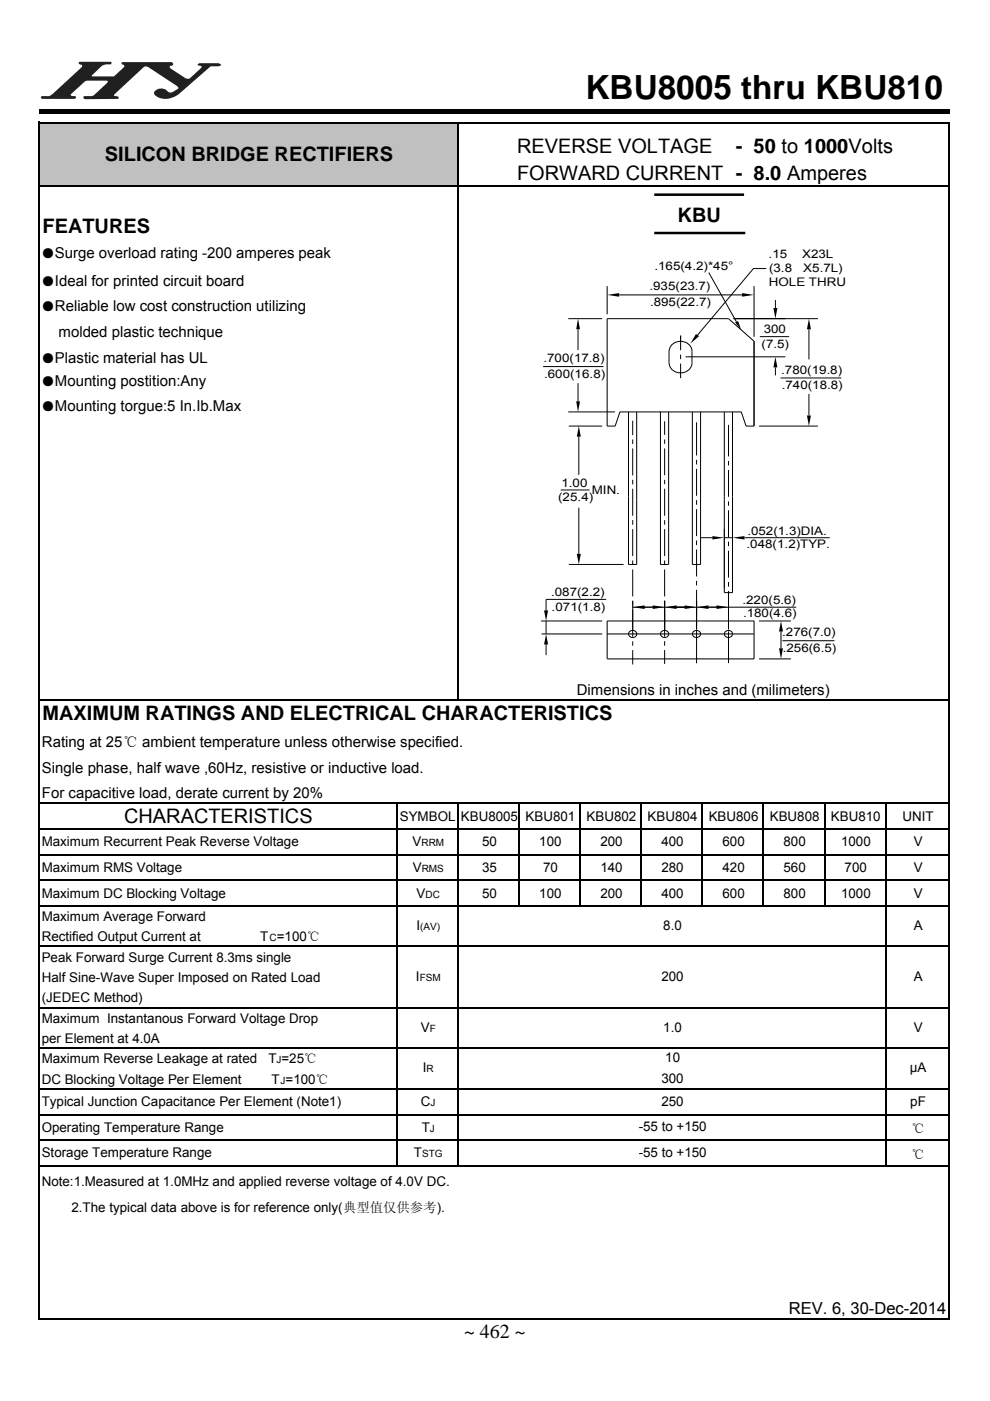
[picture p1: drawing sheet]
<svg xmlns="http://www.w3.org/2000/svg" width="210mm" height="297mm" viewBox="0 0 210 297" stroke-linecap="round" stroke-linejoin="round" font-family="sans-serif">
<defs><g id="words">
<text font-size="7.1" x="124.2" y="20.9">KBU8005 thru KBU810</text>
<g font-size="4.2">
<text x="22.3" y="34.2">SILICON BRIDGE RECTIFIERS</text>
<text x="109.7" y="32.4">REVERSE VOLTAGE</text>
<text x="156.1" y="32.4">- 50 to 1000Volts</text>
<text x="109.7" y="38.1">FORWARD CURRENT - 8.0 Amperes</text>
<text x="143.7" y="47">KBU</text>
<text x="9" y="49.5">FEATURES</text>
<text x="9" y="152.7">MAXIMUM RATINGS AND ELECTRICAL CHARACTERISTICS</text>
<text x="26.3" y="174.5">CHARACTERISTICS</text>
<text x="98.4" y="283.7">~ 462 ~</text>
</g>
<text font-size="3.5" x="167.3" y="278.6">REV. 6, 30-Dec-2014</text>
<g font-size="3.2">
<text x="12.4" y="71.5">molded plastic technique</text>
<text x="122.3" y="147.3">Dimensions in inches and (milimeters)</text>
<text x="8.9" y="158.4">Rating at 25℃ ambient temperature unless otherwise specified.</text>
<text x="8.9" y="163.8">Single phase, half wave ,60Hz, resistive or inductive load.</text>
<text x="8.9" y="169.2">For capacitive load, derate current by 20%</text>
</g>
<g font-size="2.8">
<text x="8.8" y="54.7">●Surge overload rating -200 amperes peak</text>
<text x="8.8" y="60.6">●Ideal for printed circuit board</text>
<text x="8.8" y="66">●Reliable low cost construction utilizing</text>
<text x="8.8" y="76.9">●Plastic material has UL</text>
<text x="8.8" y="81.8">●Mounting postition:Any</text>
<text x="8.8" y="87.2">●Mounting torgue:5 In.Ib.Max</text>
<text x="8.8" y="179.5">Maximum Recurrent Peak Reverse Voltage</text>
<text x="84.8" y="174">SYMBOL KBU8005 KBU801</text>
<text x="87.5" y="179.5">V</text>
<text x="102.2" y="179.5">50</text>
<text x="114.4" y="179.5">100</text>
<text x="124.4" y="174">KBU802</text>
<text x="127.3" y="179.5">200</text>
<text x="137.4" y="174">KBU804</text>
<text x="140.3" y="179.5">400</text>
<text x="150.3" y="174">KBU806</text>
<text x="153.2" y="179.5">600</text>
<text x="163.3" y="174">KBU808</text>
<text x="166.2" y="179.5">800</text>
<text x="176.2" y="174">KBU810</text>
<text x="178.4" y="179.5">1000</text>
<text x="191.4" y="174">UNIT</text>
<text x="193.8" y="179.5">V</text>
<text x="8.8" y="184.9">Maximum RMS Voltage</text>
<text x="87.5" y="184.9">V</text>
<text x="102.2" y="184.9">35</text>
<text x="115.2" y="184.9">70</text>
<text x="127.3" y="184.9">140</text>
<text x="140.3" y="184.9">280</text>
<text x="153.2" y="184.9">420</text>
<text x="166.2" y="184.9">560</text>
<text x="179.1" y="184.9">700</text>
<text x="193.8" y="184.9">V</text>
<text x="8.8" y="190.3">Maximum DC Blocking Voltage</text>
<text x="88.3" y="190.3">V</text>
<text x="102.2" y="190.3">50</text>
<text x="114.4" y="190.3">100</text>
<text x="127.3" y="190.3">200</text>
<text x="140.3" y="190.3">400</text>
<text x="153.2" y="190.3">600</text>
<text x="166.2" y="190.3">800</text>
<text x="178.4" y="190.3">1000</text>
<text x="193.8" y="190.3">V</text>
<text x="8.8" y="195.2">Maximum Average Forward</text>
<text x="88.3" y="197.1">I</text>
<text x="140.7" y="197.1">8.0</text>
<text x="193.8" y="197.1">A</text>
<text x="8.8" y="199.6">Rectified Output Current at</text>
<text x="8.8" y="203.9">Peak Forward Surge Current 8.3ms single</text>
<text x="55.2" y="199.6">T =100℃</text>
<text x="8.8" y="208.2">Half Sine-Wave Super Imposed on Rated Load</text>
<text x="88.2" y="207.9">I</text>
<text x="140.3" y="207.9">200</text>
<text x="193.8" y="207.9">A</text>
<text x="8.8" y="212.5">(JEDEC Method)</text>
<text x="8.8" y="216.8">Maximum Instantanous Forward Voltage Drop</text>
<text x="8.8" y="221.1">per Element at 4.0A</text>
<text x="89.2" y="218.7">V</text>
<text x="140.7" y="218.7">1.0</text>
<text x="193.8" y="218.7">V</text>
<text x="8.8" y="225.5">Maximum Reverse Leakage at rated</text>
<text x="56.9" y="225.5">T =25℃</text>
<text x="89.7" y="227.4">I</text>
<text x="141.1" y="225.2">10</text>
<text x="193" y="227.4">μA</text>
<text x="8.8" y="229.8">DC Blocking Voltage Per Element</text>
<text x="57.6" y="229.8">T =100℃</text>
<text x="140.3" y="229.5">300</text>
<text x="8.8" y="234.6">Typical Junction Capacitance Per Element (Note1)</text>
<text x="8.8" y="240">Operating Temperature Range</text>
<text x="89.3" y="234.6">C</text>
<text x="89.4" y="240">T</text>
<text x="135.5" y="239.8">-55 to +150</text>
<text x="140.3" y="234.4">250</text>
<text x="193.1" y="234.6">pF</text>
<text x="8.8" y="245.4">Storage Temperature Range</text>
<text x="87.8" y="245.4">T</text>
<text x="135.5" y="245.2">-55 to +150</text>
<text x="193.3" y="240.2">℃</text>
<text x="193.3" y="245.7">℃</text>
<text x="8.8" y="251.5">Note:1.Measured at 1.0MHz and applied reverse voltage of 4.0V DC.</text>
<text x="15.2" y="256.9">2.The typical data above is for reference only(典型值仅供参考).</text>
</g>
<g font-size="2.5">
<text x="138.8" y="57.3">.165(4.2)*45°</text>
<text x="163" y="54.6">.15</text>
<text x="163.1" y="57.7">(3.8</text>
<text x="170.1" y="54.6">X23L</text>
<text x="170.4" y="57.7">X5.7L)</text>
<text x="137.8" y="61.6">.935(23.7)</text>
<text x="137.9" y="64.8">.895(22.7)</text>
<text x="163.1" y="60.7">HOLE THRU</text>
<text x="162" y="70.7">300</text>
<text x="115.3" y="76.8">.700(17.8)</text>
<text x="161.5" y="73.7">(7.5)</text>
<text x="115.4" y="80.1">.600(16.8)</text>
<text x="165.7" y="79.2">.780(19.8)</text>
<text x="165.8" y="82.5">.740(18.8)</text>
<text x="118.4" y="106.2">(25.4)</text>
<text x="119.1" y="103.3">1.00</text>
<text x="125.6" y="104.7">MIN.</text>
<text x="158.5" y="113.3">.052(1.3)DIA.</text>
<text x="158.4" y="116.2">.048(1.2)TYP.</text>
<text x="116.9" y="126.3">.087(2.2)</text>
<text x="117" y="129.5">.071(1.8)</text>
<text x="157.5" y="128">.220(5.6)</text>
<text x="157.6" y="130.9">.180(4.6)</text>
<text x="165.9" y="134.9">.276(7.0)</text>
<text x="166" y="138.1">.256(6.5)</text>
</g>
<g font-size="2.1">
<text x="89.4" y="179.5">RRM</text>
<text x="89.5" y="184.9">RMS</text>
<text x="90.3" y="190.3">DC</text>
<text x="89.1" y="197.1">(AV)</text>
<text x="57.2" y="199.6">C</text>
<text x="89" y="207.9">FSM</text>
<text x="91.1" y="218.7">F</text>
<text x="58.6" y="225.5">J</text>
<text x="90.5" y="227.4">R</text>
<text x="59.5" y="229.8">J</text>
<text x="91.2" y="240">J</text>
<text x="91.3" y="234.6">J</text>
<text x="89.5" y="245.4">STG</text>
</g>
</g></defs>
<path d="M8.3 26h88.9v13.6h-88.9z" fill="#c0c0c0"/>
<g fill="none" stroke="#000" stroke-width=".34">
<path d="M8.3 25.8v254M8.4 26h193.1M8.4 39.5h193.1M97.2 26.2v122.4M201.3 26.2v253.6M8.4 148.4h193.1M8.4 170.3h193.1M8.4 175.8h193.1M84.2 170.5v76.8M97.2 170.5v76.8M110.1 170.5v21.7M123.1 170.5v21.7"/>
<path d="M136 170.5v21.7M149 170.5v21.7M161.9 170.5v21.7M174.9 170.5v21.7M187.8 170.5v76.8M8.4 181.2h193.1M8.4 186.6h193.1M8.4 192h193.1M8.4 200.7h193.1M8.4 213.6h193.1M8.4 222.2h193.1M8.4 230.9h193.1"/>
<path d="M8.4 236.3h193.1M8.4 241.7h193.1M8.4 247.1h193.1M8.4 279.7h193.1"/>
</g>
<path d="M8.3 23.1h193.1v1h-193.1z" fill="#000"/>
<path d="M8.7 20.6l.2-.2h1.4l.9-.5 6.2-5.7v-.4l-.6-.2-.1-.2 .1-.3h6.8v.5l-1.3 .1-.8 .4-2 1.9v.1l.1 .1h4.6l2.2-2-.2-.4-.4-.2v-.3l.2-.1h10.4l.3 .5-.7 .4v.3l3.3 2.2 .6 .1 .3-.1 2.5-2.2 .1-.3-.9-.3 .3-.4h4.1l.6 .3-.1 .2-.5 .2h-1.7l-6.8 5.9a3.9 3.9 0 0 1-5.1 0v-.4a1.88 1.88 0 0 1 3.1 0 2.42 2.42 0 0 0 2-.8l-.1-.4-.3-.2-5.9-4a.84 .84 0 0 0-1.1 .1l-6.1 5.7-.1 .3 1 .3-.2 .4h-7l-.3-.2v-.2l.2-.2h1.5l.7-.4 2.6-2.4 .2-.3-.5-.2h-3.9l-.5 .2-3 2.7 .1 .3 .8 .1 .2 .1-.3 .5h-6.9z" fill="#231f20"/>
<path d="M138.5 41.8h19.6v7.6h-19.6z" fill="#fff"/>
<path d="M138.8 41.3h19M138.8 49.4h19.3" fill="none" stroke="#000" stroke-width=".53"/>
<g fill="none" stroke="#000" stroke-width=".21">
<path d="M150.3 57.8l5.9 10.4M162.5 56.9h-2.7l-11.8 14.1M115.2 77.7h12.8M120.5 67.6h7.2M122.6 69.8v4.4M128.8 67.6h25.7l5.4 4.7v18h-1.7l-1-3h-25.7l-1 3h-1.7zM128.8 60.7v5.9M131.3 62.5h26.1M142.5 73a2.5 2.5 0 0 1 2.6-.5 2.5 2.5 0 0 1 1.7 2v2.4a2.45 2.45 0 0 1-2.5 2.2 2.45 2.45 0 0 1-2.4-2.2v-2.6l.3-.7zM144.4 71.2v3.1M144.4 75.2v1M144.4 77.1v3.1"/>
<path d="M145.4 75.6h21.2M155.6 67.6h17.9M159.9 60.7v10.7M161.2 71.4h6.2M164.5 63.6v1.7M164.5 77.9v1.7M171.6 69.8v6.4M120.5 87.3h9.9M120.7 90.3h7M122.6 81.2v3.9M122.8 92.6v8.1M133.3 87.3v32.4h1.7v-32.4"/>
<path d="M134.2 89.2v3M134.2 93.2v.9M134.2 95.1v5.7M140.1 87.3v32.4h1.7v-32.4M141 89.3v2.9M141 93.2v.9M141 95.1v5.7M146.9 87.3v32.4h1.7v-32.4M147.7 89.5v7.1M147.7 97.5v1M147.7 99.4v5.7M153.6 87.3v38.3h1.8v-38.3"/>
<path d="M154.5 90.1v6.7M154.5 97.7v1M154.5 99.7v5.6M161 90.3h12.5M165.6 80.1h12.8M171.6 83.5v4.6M118.9 103.9h6.2M120.7 119.7h11.5M122.8 107.7v9.7M134.2 101.7v1M134.2 103.6v5.7M134.2 110.3v1"/>
<path d="M134.2 112.2v5.7M134.2 118.8v1M141 101.7v1M141 103.6v5.7M141 110.3v1M141 112.2v5.7M141 118.8v1M147.7 106v1M147.7 108v5.7M147.7 114.6v1M147.7 116.5v5.7M148.5 114h2.6"/>
<path d="M153.6 114h1.8M154.5 106.3v.9M154.5 108.2v5.7M154.5 114.9v.9M154.5 116.8v5.7M157.9 114h18.1M114.8 131.7h12.9M114.9 134.4h12.8M115.8 131.7v2.7M115.8 136.7v2.2M128.6 127.1h-12.8v2.3M128.8 131.7h31.1v8h-31.1z"/>
<path d="M128.8 134.4h31.1M134.2 120.7v5.7M134.2 136v.9M134.2 137.8v3.1M134.2 127.4v7.6M134.2 128.7h34.7M141 120.7v5.7M141 135.9v1M141 137.8v3M141 127.4v7.6M147.1 133.9a.83 .83 0 0 1 1.1-.2 .83 .83 0 0 1 .3 1 .83 .83 0 0 1-1.2 .4 .83 .83 0 0 1-.2-1.2zM147.7 123.1v1"/>
<path d="M147.7 125.1v8.4M147.7 133.6v7M153.9 133.9a.8 .8 0 0 1 1.2-.1 .8 .8 0 0 1-.1 1.2 .8 .8 0 0 1-1.1 0 .8 .8 0 0 1 0-1.1zM154.5 123.4v1M154.5 125.3v8.2M154.5 133.9v6.7M161 131.7h6.8M161 139.7h6.8M165.7 133.9v3.6M165.9 135.8h11.1"/>
<circle cx="134.2" cy="134.5" r=".82"/>
<circle cx="141" cy="134.5" r=".82"/>
</g>
<g fill="#000">
<path d="M122.6 67.6l.4 2.2h-.8zM128.8 62.5l2.5-.4v.8zM147.6 70.8l.7 .4-1.9 1.7zM155.9 68.4l.6-.3 .7 1.9zM157.4 62.1l2.5 .4-2.5 .4zM164.5 75.6l.4 2.3h-.9zM164 65.3h.9l-.4 2.3zM171.6 67.6l.4 2.2h-.8zM122.2 85.1h.8l-.4 2.2zM122.8 90.3l.4 2.3h-.9zM171.2 88.1h.8l-.4 2.2zM122.3 117.4h.9l-.4 2.3z"/>
<path d="M151.1 113.7l2.5 .3-2.5 .4zM155.4 114l2.5-.3v.7zM115.8 134.4l.4 2.3h-.8zM115.4 129.4h.8l-.4 2.3zM134.2 128.7l2.5-.3v.7zM138.4 128.4l2.6 .3-2.6 .4zM141 128.7l2.5-.3v.7zM145.2 128.4l2.5 .3-2.5 .4zM147.7 128.7l2.6-.3v.7zM152 128.4l2.5 .3-2.5 .4zM165.7 131.7l.4 2.2h-.9zM165.2 137.5h.9l-.4 2.2z"/>
</g>
<use href="#words"/>
</svg>
